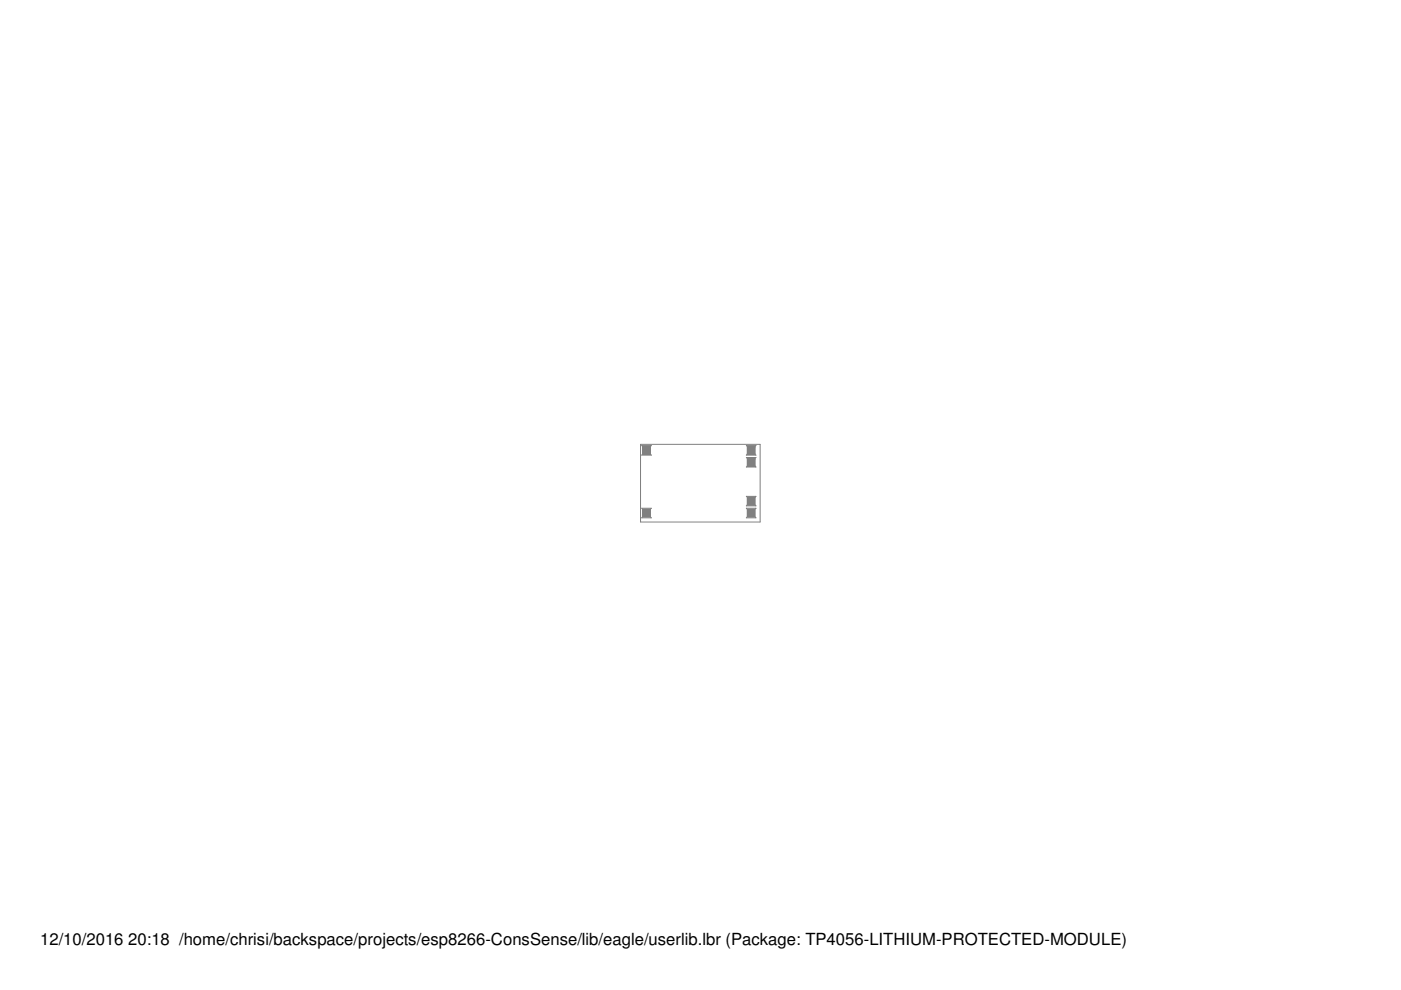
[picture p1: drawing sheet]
<svg xmlns="http://www.w3.org/2000/svg" width="297mm" height="210mm" viewBox="0 0 297 210" stroke-linecap="round" stroke-linejoin="round" font-family="sans-serif">
<defs><g id="words">
<g font-size="3.5">
<text x="8.5" y="200.4">12/10/2016</text>
<text x="27.2" y="200.4">20:18 /home/chrisi/backspace/projects/esp8266-ConsSense/lib/eagle/userlib.lbr (Package: TP4056-LITHIUM-PROTECTED-MODULE)</text>
</g>
</g></defs>
<g fill="#808080" stroke="#808080" stroke-width=".21">
<path d="M136.3 94.7h1.6v1.6h-1.6z"/>
<path d="M136.3 108h1.6v1.6h-1.6z"/>
<path d="M158.5 108h1.6v1.6h-1.6z"/>
<path d="M158.5 94.7h1.6v1.6h-1.6z"/>
<path d="M158.5 97.2h1.6v1.6h-1.6z"/>
<path d="M158.5 105.5h1.6v1.6h-1.6z"/>
</g>
<path d="M136.4 94.8h1.4v1.4h-1.4z" fill="#008000" stroke="#008000" stroke-width=".21"/>
<circle cx="137.1" cy="95.5" r=".44" fill="#fff" stroke="#000" stroke-width=".21"/>
<path d="M136.4 108.1h1.4v1.4h-1.4z" fill="#008000" stroke="#008000" stroke-width=".21"/>
<circle cx="137.1" cy="108.8" r=".44" fill="#fff" stroke="#000" stroke-width=".21"/>
<path d="M158.6 108.1h1.4v1.4h-1.4z" fill="#008000" stroke="#008000" stroke-width=".21"/>
<circle cx="159.3" cy="108.8" r=".44" fill="#fff" stroke="#000" stroke-width=".21"/>
<path d="M158.6 94.8h1.4v1.4h-1.4z" fill="#008000" stroke="#008000" stroke-width=".21"/>
<circle cx="159.3" cy="95.5" r=".44" fill="#fff" stroke="#000" stroke-width=".21"/>
<path d="M158.6 97.3h1.4v1.4h-1.4z" fill="#008000" stroke="#008000" stroke-width=".21"/>
<circle cx="159.3" cy="98" r=".44" fill="#fff" stroke="#000" stroke-width=".21"/>
<path d="M158.6 105.6h1.4v1.4h-1.4z" fill="#008000" stroke="#008000" stroke-width=".21"/>
<circle cx="159.3" cy="106.3" r=".44" fill="#fff" stroke="#000" stroke-width=".21"/>
<path d="M136.4 94.8h1.4v1.4h-1.4z" fill="#008000" stroke="#008000" stroke-width=".21"/>
<circle cx="137.1" cy="95.5" r=".44" fill="#fff" stroke="#000" stroke-width=".21"/>
<path d="M136.4 108.1h1.4v1.4h-1.4z" fill="#008000" stroke="#008000" stroke-width=".21"/>
<circle cx="137.1" cy="108.8" r=".44" fill="#fff" stroke="#000" stroke-width=".21"/>
<path d="M158.6 108.1h1.4v1.4h-1.4z" fill="#008000" stroke="#008000" stroke-width=".21"/>
<circle cx="159.3" cy="108.8" r=".44" fill="#fff" stroke="#000" stroke-width=".21"/>
<path d="M158.6 94.8h1.4v1.4h-1.4z" fill="#008000" stroke="#008000" stroke-width=".21"/>
<circle cx="159.3" cy="95.5" r=".44" fill="#fff" stroke="#000" stroke-width=".21"/>
<path d="M158.6 97.3h1.4v1.4h-1.4z" fill="#008000" stroke="#008000" stroke-width=".21"/>
<circle cx="159.3" cy="98" r=".44" fill="#fff" stroke="#000" stroke-width=".21"/>
<path d="M158.6 105.6h1.4v1.4h-1.4z" fill="#008000" stroke="#008000" stroke-width=".21"/>
<circle cx="159.3" cy="106.3" r=".44" fill="#fff" stroke="#000" stroke-width=".21"/>
<path d="M136.4 94.8h1.4v1.4h-1.4z" fill="#008000" stroke="#008000" stroke-width=".21"/>
<circle cx="137.1" cy="95.5" r=".44" fill="#fff" stroke="#000" stroke-width=".21"/>
<path d="M136.4 108.1h1.4v1.4h-1.4z" fill="#008000" stroke="#008000" stroke-width=".21"/>
<circle cx="137.1" cy="108.8" r=".44" fill="#fff" stroke="#000" stroke-width=".21"/>
<path d="M158.6 108.1h1.4v1.4h-1.4z" fill="#008000" stroke="#008000" stroke-width=".21"/>
<circle cx="159.3" cy="108.8" r=".44" fill="#fff" stroke="#000" stroke-width=".21"/>
<path d="M158.6 94.8h1.4v1.4h-1.4z" fill="#008000" stroke="#008000" stroke-width=".21"/>
<circle cx="159.3" cy="95.5" r=".44" fill="#fff" stroke="#000" stroke-width=".21"/>
<path d="M158.6 97.3h1.4v1.4h-1.4z" fill="#008000" stroke="#008000" stroke-width=".21"/>
<circle cx="159.3" cy="98" r=".44" fill="#fff" stroke="#000" stroke-width=".21"/>
<path d="M158.6 105.6h1.4v1.4h-1.4z" fill="#008000" stroke="#008000" stroke-width=".21"/>
<circle cx="159.3" cy="106.3" r=".44" fill="#fff" stroke="#000" stroke-width=".21"/>
<path d="M136.4 94.8h1.4v1.4h-1.4z" fill="#008000" stroke="#008000" stroke-width=".21"/>
<circle cx="137.1" cy="95.5" r=".44" fill="#fff" stroke="#000" stroke-width=".21"/>
<path d="M136.4 108.1h1.4v1.4h-1.4z" fill="#008000" stroke="#008000" stroke-width=".21"/>
<circle cx="137.1" cy="108.8" r=".44" fill="#fff" stroke="#000" stroke-width=".21"/>
<path d="M158.6 108.1h1.4v1.4h-1.4z" fill="#008000" stroke="#008000" stroke-width=".21"/>
<circle cx="159.3" cy="108.8" r=".44" fill="#fff" stroke="#000" stroke-width=".21"/>
<path d="M158.6 94.8h1.4v1.4h-1.4z" fill="#008000" stroke="#008000" stroke-width=".21"/>
<circle cx="159.3" cy="95.5" r=".44" fill="#fff" stroke="#000" stroke-width=".21"/>
<path d="M158.6 97.3h1.4v1.4h-1.4z" fill="#008000" stroke="#008000" stroke-width=".21"/>
<circle cx="159.3" cy="98" r=".44" fill="#fff" stroke="#000" stroke-width=".21"/>
<path d="M158.6 105.6h1.4v1.4h-1.4z" fill="#008000" stroke="#008000" stroke-width=".21"/>
<circle cx="159.3" cy="106.3" r=".44" fill="#fff" stroke="#000" stroke-width=".21"/>
<path d="M136.4 94.8h1.4v1.4h-1.4z" fill="#008000" stroke="#008000" stroke-width=".21"/>
<circle cx="137.1" cy="95.5" r=".44" fill="#fff" stroke="#000" stroke-width=".21"/>
<path d="M136.4 108.1h1.4v1.4h-1.4z" fill="#008000" stroke="#008000" stroke-width=".21"/>
<circle cx="137.1" cy="108.8" r=".44" fill="#fff" stroke="#000" stroke-width=".21"/>
<path d="M158.6 108.1h1.4v1.4h-1.4z" fill="#008000" stroke="#008000" stroke-width=".21"/>
<circle cx="159.3" cy="108.8" r=".44" fill="#fff" stroke="#000" stroke-width=".21"/>
<path d="M158.6 94.8h1.4v1.4h-1.4z" fill="#008000" stroke="#008000" stroke-width=".21"/>
<circle cx="159.3" cy="95.5" r=".44" fill="#fff" stroke="#000" stroke-width=".21"/>
<path d="M158.6 97.3h1.4v1.4h-1.4z" fill="#008000" stroke="#008000" stroke-width=".21"/>
<circle cx="159.3" cy="98" r=".44" fill="#fff" stroke="#000" stroke-width=".21"/>
<path d="M158.6 105.6h1.4v1.4h-1.4z" fill="#008000" stroke="#008000" stroke-width=".21"/>
<circle cx="159.3" cy="106.3" r=".44" fill="#fff" stroke="#000" stroke-width=".21"/>
<path d="M136.4 94.8h1.4v1.4h-1.4z" fill="#008000" stroke="#008000" stroke-width=".21"/>
<circle cx="137.1" cy="95.5" r=".44" fill="#fff" stroke="#000" stroke-width=".21"/>
<path d="M136.4 108.1h1.4v1.4h-1.4z" fill="#008000" stroke="#008000" stroke-width=".21"/>
<circle cx="137.1" cy="108.8" r=".44" fill="#fff" stroke="#000" stroke-width=".21"/>
<path d="M158.6 108.1h1.4v1.4h-1.4z" fill="#008000" stroke="#008000" stroke-width=".21"/>
<circle cx="159.3" cy="108.8" r=".44" fill="#fff" stroke="#000" stroke-width=".21"/>
<path d="M158.6 94.8h1.4v1.4h-1.4z" fill="#008000" stroke="#008000" stroke-width=".21"/>
<circle cx="159.3" cy="95.5" r=".44" fill="#fff" stroke="#000" stroke-width=".21"/>
<path d="M158.6 97.3h1.4v1.4h-1.4z" fill="#008000" stroke="#008000" stroke-width=".21"/>
<circle cx="159.3" cy="98" r=".44" fill="#fff" stroke="#000" stroke-width=".21"/>
<path d="M158.6 105.6h1.4v1.4h-1.4z" fill="#008000" stroke="#008000" stroke-width=".21"/>
<circle cx="159.3" cy="106.3" r=".44" fill="#fff" stroke="#000" stroke-width=".21"/>
<path d="M136.4 94.8h1.4v1.4h-1.4z" fill="#008000" stroke="#008000" stroke-width=".21"/>
<circle cx="137.1" cy="95.5" r=".44" fill="#fff" stroke="#000" stroke-width=".21"/>
<path d="M136.4 108.1h1.4v1.4h-1.4z" fill="#008000" stroke="#008000" stroke-width=".21"/>
<circle cx="137.1" cy="108.8" r=".44" fill="#fff" stroke="#000" stroke-width=".21"/>
<path d="M158.6 108.1h1.4v1.4h-1.4z" fill="#008000" stroke="#008000" stroke-width=".21"/>
<circle cx="159.3" cy="108.8" r=".44" fill="#fff" stroke="#000" stroke-width=".21"/>
<path d="M158.6 94.8h1.4v1.4h-1.4z" fill="#008000" stroke="#008000" stroke-width=".21"/>
<circle cx="159.3" cy="95.5" r=".44" fill="#fff" stroke="#000" stroke-width=".21"/>
<path d="M158.6 97.3h1.4v1.4h-1.4z" fill="#008000" stroke="#008000" stroke-width=".21"/>
<circle cx="159.3" cy="98" r=".44" fill="#fff" stroke="#000" stroke-width=".21"/>
<path d="M158.6 105.6h1.4v1.4h-1.4z" fill="#008000" stroke="#008000" stroke-width=".21"/>
<circle cx="159.3" cy="106.3" r=".44" fill="#fff" stroke="#000" stroke-width=".21"/>
<path d="M136.4 94.8h1.4v1.4h-1.4z" fill="#008000" stroke="#008000" stroke-width=".21"/>
<circle cx="137.1" cy="95.5" r=".44" fill="#fff" stroke="#000" stroke-width=".21"/>
<path d="M136.4 108.1h1.4v1.4h-1.4z" fill="#008000" stroke="#008000" stroke-width=".21"/>
<circle cx="137.1" cy="108.8" r=".44" fill="#fff" stroke="#000" stroke-width=".21"/>
<path d="M158.6 108.1h1.4v1.4h-1.4z" fill="#008000" stroke="#008000" stroke-width=".21"/>
<circle cx="159.3" cy="108.8" r=".44" fill="#fff" stroke="#000" stroke-width=".21"/>
<path d="M158.6 94.8h1.4v1.4h-1.4z" fill="#008000" stroke="#008000" stroke-width=".21"/>
<circle cx="159.3" cy="95.5" r=".44" fill="#fff" stroke="#000" stroke-width=".21"/>
<path d="M158.6 97.3h1.4v1.4h-1.4z" fill="#008000" stroke="#008000" stroke-width=".21"/>
<circle cx="159.3" cy="98" r=".44" fill="#fff" stroke="#000" stroke-width=".21"/>
<path d="M158.6 105.6h1.4v1.4h-1.4z" fill="#008000" stroke="#008000" stroke-width=".21"/>
<circle cx="159.3" cy="106.3" r=".44" fill="#fff" stroke="#000" stroke-width=".21"/>
<path d="M136.4 94.8h1.4v1.4h-1.4z" fill="#008000" stroke="#008000" stroke-width=".21"/>
<circle cx="137.1" cy="95.5" r=".44" fill="#fff" stroke="#000" stroke-width=".21"/>
<path d="M136.4 108.1h1.4v1.4h-1.4z" fill="#008000" stroke="#008000" stroke-width=".21"/>
<circle cx="137.1" cy="108.8" r=".44" fill="#fff" stroke="#000" stroke-width=".21"/>
<path d="M158.6 108.1h1.4v1.4h-1.4z" fill="#008000" stroke="#008000" stroke-width=".21"/>
<circle cx="159.3" cy="108.8" r=".44" fill="#fff" stroke="#000" stroke-width=".21"/>
<path d="M158.6 94.8h1.4v1.4h-1.4z" fill="#008000" stroke="#008000" stroke-width=".21"/>
<circle cx="159.3" cy="95.5" r=".44" fill="#fff" stroke="#000" stroke-width=".21"/>
<path d="M158.6 97.3h1.4v1.4h-1.4z" fill="#008000" stroke="#008000" stroke-width=".21"/>
<circle cx="159.3" cy="98" r=".44" fill="#fff" stroke="#000" stroke-width=".21"/>
<path d="M158.6 105.6h1.4v1.4h-1.4z" fill="#008000" stroke="#008000" stroke-width=".21"/>
<circle cx="159.3" cy="106.3" r=".44" fill="#fff" stroke="#000" stroke-width=".21"/>
<path d="M136.4 94.8h1.4v1.4h-1.4z" fill="#008000" stroke="#008000" stroke-width=".21"/>
<circle cx="137.1" cy="95.5" r=".44" fill="#fff" stroke="#000" stroke-width=".21"/>
<path d="M136.4 108.1h1.4v1.4h-1.4z" fill="#008000" stroke="#008000" stroke-width=".21"/>
<circle cx="137.1" cy="108.8" r=".44" fill="#fff" stroke="#000" stroke-width=".21"/>
<path d="M158.6 108.1h1.4v1.4h-1.4z" fill="#008000" stroke="#008000" stroke-width=".21"/>
<circle cx="159.3" cy="108.8" r=".44" fill="#fff" stroke="#000" stroke-width=".21"/>
<path d="M158.6 94.8h1.4v1.4h-1.4z" fill="#008000" stroke="#008000" stroke-width=".21"/>
<circle cx="159.3" cy="95.5" r=".44" fill="#fff" stroke="#000" stroke-width=".21"/>
<path d="M158.6 97.3h1.4v1.4h-1.4z" fill="#008000" stroke="#008000" stroke-width=".21"/>
<circle cx="159.3" cy="98" r=".44" fill="#fff" stroke="#000" stroke-width=".21"/>
<path d="M158.6 105.6h1.4v1.4h-1.4z" fill="#008000" stroke="#008000" stroke-width=".21"/>
<circle cx="159.3" cy="106.3" r=".44" fill="#fff" stroke="#000" stroke-width=".21"/>
<path d="M136.4 94.8h1.4v1.4h-1.4z" fill="#008000" stroke="#008000" stroke-width=".21"/>
<circle cx="137.1" cy="95.5" r=".44" fill="#fff" stroke="#000" stroke-width=".21"/>
<path d="M136.4 108.1h1.4v1.4h-1.4z" fill="#008000" stroke="#008000" stroke-width=".21"/>
<circle cx="137.1" cy="108.8" r=".44" fill="#fff" stroke="#000" stroke-width=".21"/>
<path d="M158.6 108.1h1.4v1.4h-1.4z" fill="#008000" stroke="#008000" stroke-width=".21"/>
<circle cx="159.3" cy="108.8" r=".44" fill="#fff" stroke="#000" stroke-width=".21"/>
<path d="M158.6 94.8h1.4v1.4h-1.4z" fill="#008000" stroke="#008000" stroke-width=".21"/>
<circle cx="159.3" cy="95.5" r=".44" fill="#fff" stroke="#000" stroke-width=".21"/>
<path d="M158.6 97.3h1.4v1.4h-1.4z" fill="#008000" stroke="#008000" stroke-width=".21"/>
<circle cx="159.3" cy="98" r=".44" fill="#fff" stroke="#000" stroke-width=".21"/>
<path d="M158.6 105.6h1.4v1.4h-1.4z" fill="#008000" stroke="#008000" stroke-width=".21"/>
<circle cx="159.3" cy="106.3" r=".44" fill="#fff" stroke="#000" stroke-width=".21"/>
<path d="M136.4 94.8h1.4v1.4h-1.4z" fill="#008000" stroke="#008000" stroke-width=".21"/>
<circle cx="137.1" cy="95.5" r=".44" fill="#fff" stroke="#000" stroke-width=".21"/>
<path d="M136.4 108.1h1.4v1.4h-1.4z" fill="#008000" stroke="#008000" stroke-width=".21"/>
<circle cx="137.1" cy="108.8" r=".44" fill="#fff" stroke="#000" stroke-width=".21"/>
<path d="M158.6 108.1h1.4v1.4h-1.4z" fill="#008000" stroke="#008000" stroke-width=".21"/>
<circle cx="159.3" cy="108.8" r=".44" fill="#fff" stroke="#000" stroke-width=".21"/>
<path d="M158.6 94.8h1.4v1.4h-1.4z" fill="#008000" stroke="#008000" stroke-width=".21"/>
<circle cx="159.3" cy="95.5" r=".44" fill="#fff" stroke="#000" stroke-width=".21"/>
<path d="M158.6 97.3h1.4v1.4h-1.4z" fill="#008000" stroke="#008000" stroke-width=".21"/>
<circle cx="159.3" cy="98" r=".44" fill="#fff" stroke="#000" stroke-width=".21"/>
<path d="M158.6 105.6h1.4v1.4h-1.4z" fill="#008000" stroke="#008000" stroke-width=".21"/>
<circle cx="159.3" cy="106.3" r=".44" fill="#fff" stroke="#000" stroke-width=".21"/>
<path d="M136.4 94.8h1.4v1.4h-1.4z" fill="#008000" stroke="#008000" stroke-width=".21"/>
<circle cx="137.1" cy="95.5" r=".44" fill="#fff" stroke="#000" stroke-width=".21"/>
<path d="M136.4 108.1h1.4v1.4h-1.4z" fill="#008000" stroke="#008000" stroke-width=".21"/>
<circle cx="137.1" cy="108.8" r=".44" fill="#fff" stroke="#000" stroke-width=".21"/>
<path d="M158.6 108.1h1.4v1.4h-1.4z" fill="#008000" stroke="#008000" stroke-width=".21"/>
<circle cx="159.3" cy="108.8" r=".44" fill="#fff" stroke="#000" stroke-width=".21"/>
<path d="M158.6 94.8h1.4v1.4h-1.4z" fill="#008000" stroke="#008000" stroke-width=".21"/>
<circle cx="159.3" cy="95.5" r=".44" fill="#fff" stroke="#000" stroke-width=".21"/>
<path d="M158.6 97.3h1.4v1.4h-1.4z" fill="#008000" stroke="#008000" stroke-width=".21"/>
<circle cx="159.3" cy="98" r=".44" fill="#fff" stroke="#000" stroke-width=".21"/>
<path d="M158.6 105.6h1.4v1.4h-1.4z" fill="#008000" stroke="#008000" stroke-width=".21"/>
<circle cx="159.3" cy="106.3" r=".44" fill="#fff" stroke="#000" stroke-width=".21"/>
<path d="M136.4 94.8h1.4v1.4h-1.4z" fill="#008000" stroke="#008000" stroke-width=".21"/>
<circle cx="137.1" cy="95.5" r=".44" fill="#fff" stroke="#000" stroke-width=".21"/>
<path d="M136.4 108.1h1.4v1.4h-1.4z" fill="#008000" stroke="#008000" stroke-width=".21"/>
<circle cx="137.1" cy="108.8" r=".44" fill="#fff" stroke="#000" stroke-width=".21"/>
<path d="M158.6 108.1h1.4v1.4h-1.4z" fill="#008000" stroke="#008000" stroke-width=".21"/>
<circle cx="159.3" cy="108.8" r=".44" fill="#fff" stroke="#000" stroke-width=".21"/>
<path d="M158.6 94.8h1.4v1.4h-1.4z" fill="#008000" stroke="#008000" stroke-width=".21"/>
<circle cx="159.3" cy="95.5" r=".44" fill="#fff" stroke="#000" stroke-width=".21"/>
<path d="M158.6 97.3h1.4v1.4h-1.4z" fill="#008000" stroke="#008000" stroke-width=".21"/>
<circle cx="159.3" cy="98" r=".44" fill="#fff" stroke="#000" stroke-width=".21"/>
<path d="M158.6 105.6h1.4v1.4h-1.4z" fill="#008000" stroke="#008000" stroke-width=".21"/>
<circle cx="159.3" cy="106.3" r=".44" fill="#fff" stroke="#000" stroke-width=".21"/>
<path d="M136.4 94.8h1.4v1.4h-1.4z" fill="#008000" stroke="#008000" stroke-width=".21"/>
<circle cx="137.1" cy="95.5" r=".44" fill="#fff" stroke="#000" stroke-width=".21"/>
<path d="M136.4 108.1h1.4v1.4h-1.4z" fill="#008000" stroke="#008000" stroke-width=".21"/>
<circle cx="137.1" cy="108.8" r=".44" fill="#fff" stroke="#000" stroke-width=".21"/>
<path d="M158.6 108.1h1.4v1.4h-1.4z" fill="#008000" stroke="#008000" stroke-width=".21"/>
<circle cx="159.3" cy="108.8" r=".44" fill="#fff" stroke="#000" stroke-width=".21"/>
<path d="M158.6 94.8h1.4v1.4h-1.4z" fill="#008000" stroke="#008000" stroke-width=".21"/>
<circle cx="159.3" cy="95.5" r=".44" fill="#fff" stroke="#000" stroke-width=".21"/>
<path d="M158.6 97.3h1.4v1.4h-1.4z" fill="#008000" stroke="#008000" stroke-width=".21"/>
<circle cx="159.3" cy="98" r=".44" fill="#fff" stroke="#000" stroke-width=".21"/>
<path d="M158.6 105.6h1.4v1.4h-1.4z" fill="#008000" stroke="#008000" stroke-width=".21"/>
<circle cx="159.3" cy="106.3" r=".44" fill="#fff" stroke="#000" stroke-width=".21"/>
<path d="M136.4 94.8h1.4v1.4h-1.4z" fill="#008000" stroke="#008000" stroke-width=".21"/>
<circle cx="137.1" cy="95.5" r=".44" fill="#fff" stroke="#000" stroke-width=".21"/>
<path d="M136.4 108.1h1.4v1.4h-1.4z" fill="#008000" stroke="#008000" stroke-width=".21"/>
<circle cx="137.1" cy="108.8" r=".44" fill="#fff" stroke="#000" stroke-width=".21"/>
<path d="M158.6 108.1h1.4v1.4h-1.4z" fill="#008000" stroke="#008000" stroke-width=".21"/>
<circle cx="159.3" cy="108.8" r=".44" fill="#fff" stroke="#000" stroke-width=".21"/>
<path d="M158.6 94.8h1.4v1.4h-1.4z" fill="#008000" stroke="#008000" stroke-width=".21"/>
<circle cx="159.3" cy="95.5" r=".44" fill="#fff" stroke="#000" stroke-width=".21"/>
<path d="M158.6 97.3h1.4v1.4h-1.4z" fill="#008000" stroke="#008000" stroke-width=".21"/>
<circle cx="159.3" cy="98" r=".44" fill="#fff" stroke="#000" stroke-width=".21"/>
<path d="M158.6 105.6h1.4v1.4h-1.4z" fill="#008000" stroke="#008000" stroke-width=".21"/>
<circle cx="159.3" cy="106.3" r=".44" fill="#fff" stroke="#000" stroke-width=".21"/>
<g fill="#808080" stroke="#808080" stroke-width=".21">
<path d="M136.3 94.7h1.6v1.6h-1.6z"/>
<path d="M136.3 108h1.6v1.6h-1.6z"/>
<path d="M158.5 108h1.6v1.6h-1.6z"/>
<path d="M158.5 94.7h1.6v1.6h-1.6z"/>
<path d="M158.5 97.2h1.6v1.6h-1.6z"/>
<path d="M158.5 105.5h1.6v1.6h-1.6z"/>
</g>
<path d="M135.8 94.2h25.4v16.5h-25.4zM136.1 94.5h2l-2 2h2zM158.2 94.5h2.1l-2.1 2h2.1zM158.2 97h2.1l-2.1 2h2.1zM136.1 107.8h2l-2 2h2zM158.2 107.8h2.1l-2.1 2h2.1zM158.2 105.2h2.1l-2.1 2.1h2.1z" fill="none" stroke="#808080" stroke-width=".21"/>
<use href="#words"/>
</svg>
